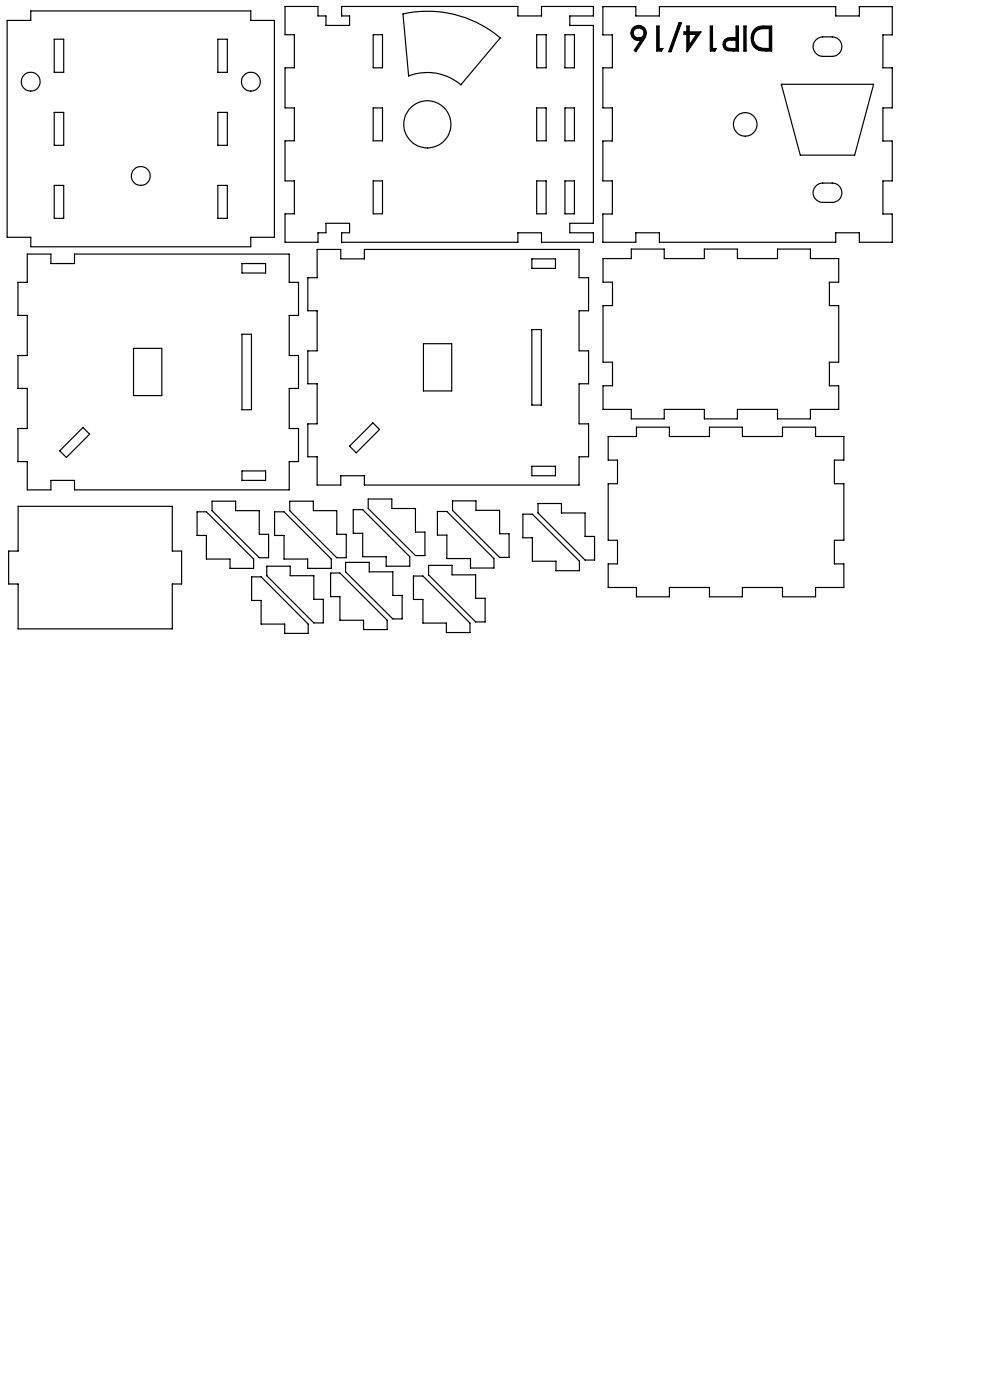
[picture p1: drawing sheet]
<svg xmlns="http://www.w3.org/2000/svg" width="210mm" height="297mm" viewBox="0 0 210 297" stroke-linecap="round" stroke-linejoin="round" font-family="sans-serif">
<path d="M160.3 6.7l.1-.1a2.73 2.73 0 0 1 2.2-.5h.6v4.2h-.5a2.43 2.43 0 0 1-2.8-1.4 2.43 2.43 0 0 1 .4-2.2zM160 6.2a2.78 2.78 0 0 0-.4 3.3 2.78 2.78 0 0 0 3 1.3h1.1v-5.3l-2.4 .1-.7 .2zM157.8 5.5v5.3h.5v-5.3zM154 8.9l.6-.4h1.5v1.8h-.9a.98 .98 0 0 1-1.1-.3 .98 .98 0 0 1-.1-1zM156.1 5.5v2.5l-1.9 .1a1.44 1.44 0 0 0-.7 1.9 1.44 1.44 0 0 0 1.7 .8h1.4v-5.3zM150.7 5.5v5.3h.9l.3-.5h-.8v-4.8zM146.2 7.3h1.5l-1.5 2.3zM145.7 5.5v1.3h-.6v.5h.6l.1 3.7 2.9-4.2h-2.5v-1.3zM144 4.8l-2.1 6.2h.4l2.3-6.2zM139.3 5.5v5.3h1l.3-.5h-.8v-4.8zM134.6 6.2l.9-.3 .6 .2 .5 .6v.6a1.13 1.13 0 0 1-1.7 .6 1.13 1.13 0 0 1-.3-1.7zM134.3 5.9a1.62 1.62 0 0 0-.2 2 1.62 1.62 0 0 0 1.9 .6l-1.5 2.2 .4 .3 2.1-3.4a1.64 1.64 0 0 0-.7-2 1.64 1.64 0 0 0-2 .3z" fill-rule="evenodd" fill="#000"/>
<g fill="none" stroke="#000" stroke-width=".25">
<path d="M1.5 4.3h5v-2h46.7v2h5v46h-5v2h-46.7v-2h-5zM11.5 8.3h2v7h-2zM46.2 8.3h2v7h-2zM60.5 1.4h7v2h1.6v2h5.1v-2h-1.7v-2h37.4v2h5v-2h11v2h-5v2h5v42h-5v2h5v2h-11v-2h-5v2h-37.4v-2h1.7v-2h-5.1v2h-1.6v2h-7v-6h1.9v-7h-1.9v-8.5h1.9v-7h-1.9v-8.5h1.9v-7h-1.9zM79.2 7.4h1.9v7h-1.9zM85.5 3a23.7 23.7 0 0 1 20.6 5l-8.3 10a10.9 10.9 0 0 0-11.1-1.9zM113.8 7.4h2.1v7h-2.1zM119.8 7.4h2v7h-2zM127.9 1.4h7v2h5v-2h37.4v2h5v-2h7v6h-2v7h2v8.5h-2v7h2v8.5h-2v7h2v6h-7v-2h-5v2h-37.4v-2h-5v2h-7v-6h2v-7h-2v-8.5h2v-7h-2v-8.5h2v-7h-2zM134.1 6.1a1.66 1.66 0 0 1 2.3-.4 1.66 1.66 0 0 1 .5 2.2l-2 3.1-.4-.3 1.5-2.2a1.63 1.63 0 0 1-1.8-.5 1.63 1.63 0 0 1-.1-1.9zM134.6 6.3a1.12 1.12 0 0 1 1.6-.2 1.12 1.12 0 0 1 .2 1.6 1.12 1.12 0 0 1-1.6 .1 1.02 1.02 0 0 1-.2-1.5zM139.3 5.5h.5v4.8h.8l-.3 .5h-1z"/>
<path d="M144 4.8h.6l-2.3 6.2h-.4zM145.7 5.5h.5v1.3h2.5l-2.9 4.2-.1-3.7h-.6v-.5h.6zM146.2 7.3h1.5l-1.5 2.3zM150.7 5.5h.4v4.8h.8l-.3 .5h-.9zM154 9l.6-.5h1.5v1.8h-.9a.98 .98 0 0 1-1.1-.3 .98 .98 0 0 1-.1-1zM156.1 5.5h.5v5.3h-1a1.94 1.94 0 0 1-2-.6 1.49 1.49 0 0 1 .1-1.7 1.49 1.49 0 0 1 1.5-.5h.9zM157.8 5.5h.5v5.3h-.5zM159.8 6.4a2.3 2.3 0 0 1 2.2-.9h1.7v5.3h-1.1a2.76 2.76 0 0 1-2.9-1.2 2.76 2.76 0 0 1 .1-3.2zM160.3 6.7a3.6 3.6 0 0 1 2.9-.6v4.2h-.4a2.59 2.59 0 0 1-3-1.7 2.44 2.44 0 0 1 .5-1.9zM165.7 17.9h19.6l-4 15h-11.5zM173 8.5l.6-.4 .6-.2 2.3-.1a2.06 2.06 0 0 1 2.1 2.1 2.06 2.06 0 0 1-2.1 2.1h-2a2.05 2.05 0 0 1-1.9-1.3 2.05 2.05 0 0 1 .4-2.2zM11.5 23.8h2v7h-2z"/>
<path d="M11.5 39.3h2v7h-2zM46.2 23.8h2v7h-2zM46.2 39.3h2v7h-2zM79.2 38.4h1.9v7h-1.9zM79.2 22.9h1.9v7h-1.9zM113.8 38.4h2.1v7h-2.1zM113.8 22.9h2.1v7h-2.1zM119.8 38.4h2v7h-2zM119.8 22.9h2v7h-2zM173.3 39.3l.9-.4 2.3-.1a2.05 2.05 0 0 1 2.1 2.1 2.05 2.05 0 0 1-2.1 2h-2a2.04 2.04 0 0 1-1.9-1.4 2.04 2.04 0 0 1 .7-2.2zM5.8 53.9h5v2h5v-2h45.5v6h2v7h-2v8.5h2v7h-2v8.5h2v7h-2v6h-45.5v-2h-5v2h-5v-6h-2v-7h2v-8.5h-2v-7h2v-8.5h-2v-7h2zM51.3 55.9h5v2h-5z"/>
<path d="M67.3 52.9h5v2h5v-2h45.5v6h2v7h-2v8.5h2v7h-2v8.5h2v7h-2v6h-45.5v-2h-5v2h-5v-6h-2v-7h2v-8.5h-2v-7h2v-8.5h-2v-7h2zM112.8 54.9h5v2h-5zM127.9 54.9h6v-2.1h7v2.1h8.5v-2.1h7v2.1h8.5v-2.1h7v2.1h6v5h-2v4.9h2v12h-2v5h2v5.1h-6v2h-7v-2h-8.5v2h-7v-2h-8.5v2h-7v-2h-6v-5.1h2v-5h-2v-12h2v-4.9h-2zM28.3 73.9h6v10h-6zM51.3 70.9h2v16h-2zM89.8 72.9h6v10h-6zM112.8 69.9h2v16h-2zM17.6 90.7l1.4 1.4-4.9 4.9-1.4-1.4zM51.3 99.9h5v2h-5zM74.2 94.6l4.9-4.9 1.4 1.4-4.9 5zM112.8 98.9h5v2h-5zM129 92.6h6v-2h7v2h8.5v-2h7v2h8.5v-2h7v2h6v5h-2v5h2v12h-2v5h2v5h-6v2h-7v-2h-8.5v2h-7v-2h-8.5v2h-7v-2h-6v-5h2v-5h-2v-12h2v-5h-2z"/>
<path d="M3.8 107.4h32.7v9.5h2v7h-2v9.5h-32.7v-9.5h-2v-7h2zM41.8 108.6h2l10 10v2h-5v-2h-5v-5h-2zM45 106.3h5v2h5v5h2v5h-2l-10-10zM58.2 108.6h2.1l10 10v2h-5v-2h-5v-5h-2.1zM61.5 106.3h5v2h4.9v5h2v5h-2l-9.9-10zM73.3 119.3h5v2h5v5h2v5h-2l-10-10zM74.9 108.1h2l10 10v2h-5v-2h-5v-5h-2zM78.1 105.9h5v2h5v5h2v5h-2l-10-10zM90.9 119.9h5v2.1h5v4.9h2v5h-2l-10-9.9zM92.8 108.5h2l10 10v2h-5v-2h-5v-5h-2zM96 106.3h5v2h5v4.9h2v5h-2l-10-9.9zM110.9 109.1h2l10 10v2h-5v-2h-5v-5h-2z"/>
<path d="M114.1 106.8h5v2h5v5h2v5h-2l-10-10zM53.4 122.4h2l10 10v2h-5v-2h-5v-5h-2zM56.6 120.1h5v2h5v5h2v5h-2l-10-10zM70.1 121.6h2l10 10v2h-5v-2h-5v-5h-2zM87.7 122.2h2l10 10v2h-5v-2h-5v-5h-2z"/>
<circle cx="6.5" cy="17.3" r="2"/>
<circle cx="53.2" cy="17.3" r="2.01"/>
<circle cx="29.9" cy="37.3" r="2.01"/>
<circle cx="90.7" cy="26.4" r="5"/>
<circle cx="158.1" cy="26.4" r="2.49"/>
</g>
</svg>
